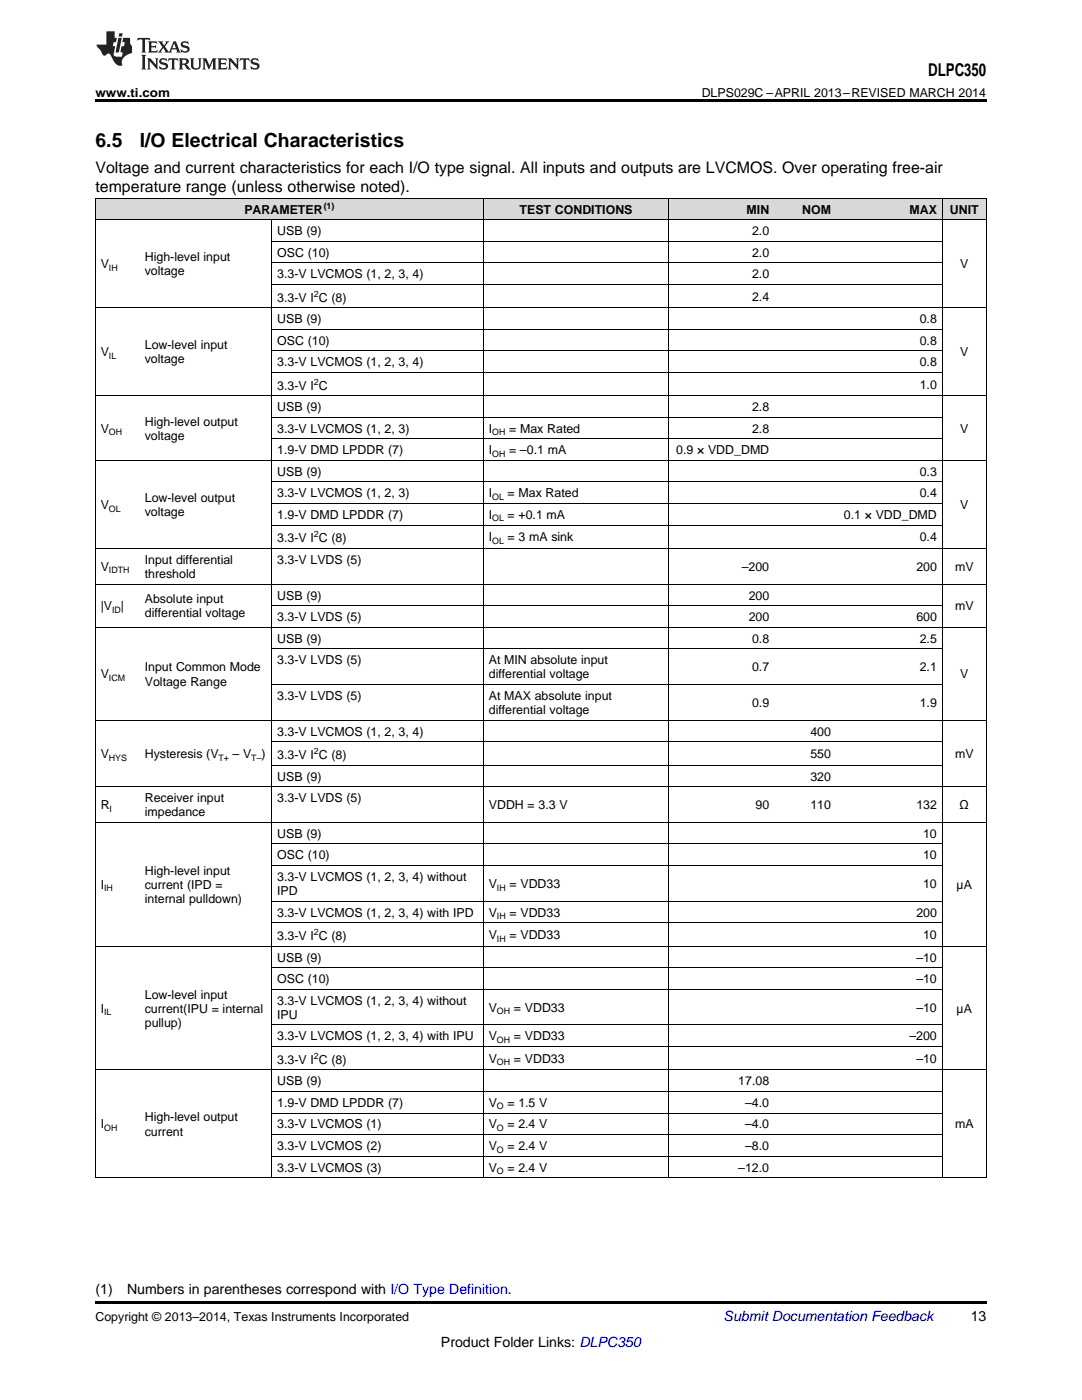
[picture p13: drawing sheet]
<svg xmlns="http://www.w3.org/2000/svg" width="216mm" height="279mm" viewBox="0 0 216 279" stroke-linecap="round" stroke-linejoin="round" font-family="sans-serif">
<defs><g id="words">
<g font-size="3.9">
<text x="19" y="29.3">6.5</text>
<text x="27.9" y="29.3">I/O Electrical Characteristics</text>
</g>
<text font-size="3.5" x="185.2" y="15.2">DLPC350</text>
<g font-size="3.2">
<text x="19" y="34.4">Voltage and current characteristics for each I/O type signal. All inputs and outputs are LVCMOS. Over operating free-air</text>
<text x="19" y="38.3">temperature range (unless otherwise noted).</text>
</g>
<g font-size="2.8">
<text x="19" y="258.2">(1)</text>
<text x="25.4" y="258.2">Numbers in parentheses correspond with I/O Type Definition.</text>
<text x="193.7" y="263.6">13</text>
<text x="88" y="268.9">Product Folder Links: DLPC350</text>
</g>
<text font-size="2.8" fill="#0000c8" x="144.4" y="263.6">Submit Documentation Feedback</text>
<g font-size="2.5">
<text x="19" y="19.3">www.ti.com</text>
<text x="140" y="19.3">DLPS029C –APRIL 2013–REVISED MARCH 2014</text>
<text x="48.8" y="42.6">PARAMETER</text>
<text x="55.3" y="46.9">USB (9)</text>
<text x="103.7" y="42.6">TEST CONDITIONS</text>
<text x="149" y="42.6">MIN</text>
<text x="150.1" y="46.9">2.0</text>
<text x="160.1" y="42.6">NOM</text>
<text x="181.5" y="42.6">MAX</text>
<text x="189.5" y="42.6">UNIT</text>
<text x="20.1" y="53.6">V</text>
<text x="28.9" y="52.1">High-level input</text>
<text x="55.3" y="51.2">OSC (10)</text>
<text x="150.1" y="51.2">2.0</text>
<text x="191.6" y="53.6">V</text>
<text x="28.9" y="55">voltage</text>
<text x="55.3" y="55.5">3.3-V LVCMOS (1, 2, 3, 4)</text>
<text x="150.1" y="55.5">2.0</text>
<text x="55.3" y="60.2">3.3-V I C (8)</text>
<text x="55.3" y="64.5">USB (9)</text>
<text x="150.1" y="60">2.4</text>
<text x="183.5" y="64.5">0.8</text>
<text x="20.1" y="71.1">V</text>
<text x="28.9" y="69.7">Low-level input</text>
<text x="55.3" y="68.8">OSC (10)</text>
<text x="183.5" y="68.8">0.8</text>
<text x="191.6" y="71.1">V</text>
<text x="28.9" y="72.5">voltage</text>
<text x="55.3" y="73.1">3.3-V LVCMOS (1, 2, 3, 4)</text>
<text x="55.3" y="77.8">3.3-V I C</text>
<text x="183.5" y="73.1">0.8</text>
<text x="183.5" y="77.6">1.0</text>
<text x="55.3" y="82.1">USB (9)</text>
<text x="150.1" y="82.1">2.8</text>
<text x="20.1" y="86.4">V</text>
<text x="28.9" y="84.9">High-level output</text>
<text x="28.9" y="87.8">voltage</text>
<text x="55.3" y="86.4">3.3-V LVCMOS (1, 2, 3)</text>
<text x="97.5" y="86.4">I</text>
<text x="101.6" y="86.4">= Max Rated</text>
<text x="150.1" y="86.4">2.8</text>
<text x="191.6" y="86.4">V</text>
<text x="55.3" y="90.7">1.9-V DMD LPDDR (7)</text>
<text x="55.3" y="95">USB (9)</text>
<text x="97.5" y="90.7">I</text>
<text x="101.6" y="90.7">= –0.1 mA</text>
<text x="134.9" y="90.7">0.9 × VDD_DMD</text>
<text x="183.5" y="95">0.3</text>
<text x="20.1" y="101.6">V</text>
<text x="28.9" y="100.2">Low-level output</text>
<text x="55.3" y="99.3">3.3-V LVCMOS (1, 2, 3)</text>
<text x="97.5" y="99.3">I</text>
<text x="101.3" y="99.3">= Max Rated</text>
<text x="183.5" y="99.3">0.4</text>
<text x="191.6" y="101.6">V</text>
<text x="28.9" y="103">voltage</text>
<text x="55.3" y="103.6">1.9-V DMD LPDDR (7)</text>
<text x="97.5" y="103.6">I</text>
<text x="101.3" y="103.6">= +0.1 mA</text>
<text x="168.4" y="103.6">0.1 × VDD_DMD</text>
<text x="20.1" y="113.9">V</text>
<text x="28.9" y="112.5">Input differential</text>
<text x="55.3" y="108.2">3.3-V I C (8)</text>
<text x="55.3" y="112.5">3.3-V LVDS (5)</text>
<text x="97.5" y="108.1">I</text>
<text x="101.3" y="108.1">= 3 mA sink</text>
<text x="148" y="113.9">–200</text>
<text x="182.8" y="113.9">200</text>
<text x="183.5" y="108.1">0.4</text>
<text x="190.6" y="113.9">mV</text>
<text x="28.9" y="115.4">threshold</text>
<text x="55.3" y="119.7">USB (9)</text>
<text x="149.4" y="119.7">200</text>
<text x="20.1" y="121.8">|V</text>
<text x="24.1" y="121.8">|</text>
<text x="28.9" y="120.4">Absolute input</text>
<text x="28.9" y="123.2">differential voltage</text>
<text x="55.3" y="124">3.3-V LVDS (5)</text>
<text x="149.4" y="124">200</text>
<text x="182.8" y="124">600</text>
<text x="190.6" y="121.8">mV</text>
<text x="55.3" y="128.3">USB (9)</text>
<text x="150.1" y="128.3">0.8</text>
<text x="183.5" y="128.3">2.5</text>
<text x="20.1" y="135.4">V</text>
<text x="28.9" y="134">Input Common Mode</text>
<text x="28.9" y="136.8">Voltage Range</text>
<text x="55.3" y="132.6">3.3-V LVDS (5)</text>
<text x="97.5" y="132.6">At MIN absolute input</text>
<text x="97.5" y="135.4">differential voltage</text>
<text x="150.1" y="134">0.7</text>
<text x="183.5" y="134">2.1</text>
<text x="191.6" y="135.4">V</text>
<text x="55.3" y="139.7">3.3-V LVDS (5)</text>
<text x="97.5" y="139.7">At MAX absolute input</text>
<text x="97.5" y="142.5">differential voltage</text>
<text x="150.1" y="141.1">0.9</text>
<text x="183.5" y="141.1">1.9</text>
<text x="55.3" y="146.8">3.3-V LVCMOS (1, 2, 3, 4)</text>
<text x="161.7" y="146.8">400</text>
<text x="20.1" y="151.3">V</text>
<text x="28.9" y="151.3">Hysteresis (V</text>
<text x="46.4" y="151.3">– V</text>
<text x="52.2" y="151.3">)</text>
<text x="55.3" y="151.5">3.3-V I C (8)</text>
<text x="55.3" y="155.8">USB (9)</text>
<text x="161.7" y="151.3">550</text>
<text x="161.7" y="155.8">320</text>
<text x="190.6" y="151.3">mV</text>
<text x="20.1" y="161.5">R</text>
<text x="28.9" y="160.1">Receiver input</text>
<text x="55.3" y="160.1">3.3-V LVDS (5)</text>
<text x="97.5" y="161.5">VDDH = 3.3 V</text>
<text x="150.7" y="161.5">90</text>
<text x="161.7" y="161.5">110</text>
<text x="182.8" y="161.5">132</text>
<text x="191.5" y="161.5">Ω</text>
<text x="28.9" y="162.9">impedance</text>
<text x="55.3" y="167.2">USB (9)</text>
<text x="184.2" y="167.2">10</text>
<text x="55.3" y="171.5">OSC (10)</text>
<text x="184.2" y="171.5">10</text>
<text x="20.1" y="177.4">I</text>
<text x="28.9" y="174.6">High-level input</text>
<text x="28.9" y="177.4">current (IPD =</text>
<text x="55.3" y="175.8">3.3-V LVCMOS (1, 2, 3, 4) without</text>
<text x="55.3" y="178.6">IPD</text>
<text x="97.5" y="177.2">V</text>
<text x="101.7" y="177.2">= VDD33</text>
<text x="184.2" y="177.2">10</text>
<text x="190.9" y="177.4">µA</text>
<text x="28.9" y="180.2">internal pulldown)</text>
<text x="55.3" y="183">3.3-V LVCMOS (1, 2, 3, 4) with IPD</text>
<text x="97.5" y="183">V</text>
<text x="101.7" y="183">= VDD33</text>
<text x="182.8" y="183">200</text>
<text x="55.3" y="187.6">3.3-V I C (8)</text>
<text x="55.3" y="191.9">USB (9)</text>
<text x="97.5" y="187.4">V</text>
<text x="101.7" y="187.4">= VDD33</text>
<text x="182.8" y="191.9">–10</text>
<text x="184.2" y="187.4">10</text>
<text x="55.3" y="196.2">OSC (10)</text>
<text x="182.8" y="196.2">–10</text>
<text x="20.1" y="202.1">I</text>
<text x="28.9" y="199.3">Low-level input</text>
<text x="28.9" y="202.1">current(IPU = internal</text>
<text x="55.3" y="200.5">3.3-V LVCMOS (1, 2, 3, 4) without</text>
<text x="55.3" y="203.3">IPU</text>
<text x="97.5" y="201.9">V</text>
<text x="102.6" y="201.9">= VDD33</text>
<text x="182.8" y="201.9">–10</text>
<text x="190.9" y="202.1">µA</text>
<text x="28.9" y="204.9">pullup)</text>
<text x="55.3" y="207.6">3.3-V LVCMOS (1, 2, 3, 4) with IPU</text>
<text x="97.5" y="207.6">V</text>
<text x="102.6" y="207.6">= VDD33</text>
<text x="181.5" y="207.6">–200</text>
<text x="55.3" y="212.3">3.3-V I C (8)</text>
<text x="97.5" y="212.1">V</text>
<text x="102.6" y="212.1">= VDD33</text>
<text x="182.8" y="212.1">–10</text>
<text x="55.3" y="216.6">USB (9)</text>
<text x="55.3" y="220.9">1.9-V DMD LPDDR (7)</text>
<text x="97.5" y="220.9">V</text>
<text x="101.2" y="220.9">= 1.5 V</text>
<text x="147.3" y="216.6">17.08</text>
<text x="148.7" y="220.9">–4.0</text>
<text x="20.1" y="225.2">I</text>
<text x="28.9" y="223.8">High-level output</text>
<text x="28.9" y="226.6">current</text>
<text x="55.3" y="225.2">3.3-V LVCMOS (1)</text>
<text x="97.5" y="225.2">V</text>
<text x="101.2" y="225.2">= 2.4 V</text>
<text x="148.7" y="225.2">–4.0</text>
<text x="190.6" y="225.2">mA</text>
<text x="55.3" y="229.5">3.3-V LVCMOS (2)</text>
<text x="55.3" y="233.8">3.3-V LVCMOS (3)</text>
<text x="97.5" y="229.5">V</text>
<text x="97.5" y="233.8">V</text>
<text x="101.2" y="229.5">= 2.4 V</text>
<text x="101.2" y="233.8">= 2.4 V</text>
<text x="147.3" y="233.8">–12.0</text>
<text x="148.7" y="229.5">–8.0</text>
<text x="19" y="263.6">Copyright © 2013–2014, Texas Instruments Incorporated</text>
</g>
<g font-size="1.8">
<text x="64.6" y="41.6">(1)</text>
<text x="21.7" y="54">IH</text>
<text x="62.6" y="59.2">2</text>
<text x="21.7" y="71.6">IL</text>
<text x="62.6" y="76.8">2</text>
<text x="21.7" y="86.9">OH</text>
<text x="98.2" y="86.9">OH</text>
<text x="98.2" y="91.2">OH</text>
<text x="98.2" y="99.8">OL</text>
<text x="21.7" y="102.1">OL</text>
<text x="62.6" y="107.2">2</text>
<text x="98.2" y="104.1">OL</text>
<text x="98.2" y="108.5">OL</text>
<text x="21.7" y="114.4">IDTH</text>
<text x="22.4" y="122.3">ID</text>
<text x="21.7" y="135.9">ICM</text>
<text x="21.7" y="151.8">HYS</text>
<text x="43.6" y="151.8">T+</text>
<text x="50.1" y="151.8">T–</text>
<text x="62.6" y="150.5">2</text>
<text x="21.9" y="162">I</text>
<text x="20.8" y="177.9">IH</text>
<text x="99.2" y="177.7">IH</text>
<text x="99.2" y="183.4">IH</text>
<text x="62.6" y="186.6">2</text>
<text x="99.2" y="187.9">IH</text>
<text x="20.8" y="202.6">IL</text>
<text x="99.2" y="202.4">OH</text>
<text x="99.2" y="208.1">OH</text>
<text x="62.6" y="211.3">2</text>
<text x="99.2" y="212.6">OH</text>
<text x="99.2" y="221.4">O</text>
<text x="20.8" y="225.7">OH</text>
<text x="99.2" y="225.7">O</text>
<text x="99.2" y="230">O</text>
<text x="99.2" y="234.3">O</text>
</g>
</g></defs>
<g fill="#d8d8d8">
<path d="M19 39.6h8.8v4.3h-8.8z"/>
<path d="M27.8 39.6h26.5v4.3h-26.5z"/>
<path d="M54.3 39.6h42.2v4.3h-42.2z"/>
<path d="M96.5 39.6h21.1v4.3h-21.1z"/>
<path d="M117.6 39.6h15.9v4.3h-15.9z"/>
<path d="M133.5 39.6h21.1v4.3h-21.1z"/>
<path d="M154.6 39.6h12.3v4.3h-12.3z"/>
<path d="M166.9 39.6h21.1v4.3h-21.1z"/>
<path d="M188 39.6h8.8v4.3h-8.8z"/>
</g>
<path d="M19 19.9h177.8v.5h-177.8zM19 259.7h177.8v.5h-177.8z" fill="#000"/>
<g fill="none" stroke="#000" stroke-width=".2">
<path d="M19 39.5h177.8M19.1 39.5v195.6M96.4 39.5v195.6M133.4 39.5v195.6M188 39.5v195.6M196.8 39.5v195.6M19 43.8h177.8M54.2 43.9v191.2M54.3 56.7h133.7M54.3 52.4h133.7M54.3 48.1h133.7M19 79h177.8"/>
<path d="M19 61.4h177.8M54.3 74.3h133.7M54.3 70h133.7M54.3 65.7h133.7M19 91.9h177.8M54.3 96.2h133.7M54.3 87.6h133.7M54.3 83.3h133.7M19 116.6h177.8M19 109.4h177.8M54.3 104.8h133.7M54.3 100.5h133.7"/>
<path d="M19 125.2h177.8M54.3 136.6h133.7M54.3 129.5h133.7M54.3 120.9h133.7M19 157h177.8M19 143.7h177.8M54.3 152.7h133.7M54.3 148h133.7M19 164.1h177.8M54.3 179.9h133.7M54.3 172.7h133.7M54.3 168.4h133.7"/>
<path d="M19 188.8h177.8M54.3 197.4h133.7M54.3 193.1h133.7M54.3 184.2h133.7M19 213.5h177.8M54.3 217.8h133.7M54.3 208.9h133.7M54.3 204.6h133.7M19 235h177.8M54.3 230.7h133.7M54.3 226.4h133.7M54.3 222.1h133.7"/>
</g>
<g fill="#231f20">
<path d="M27.5 7.6l-.1 .5 .4-.2h.6v.1v2.1l-.2 .4h1l-.3-.4v-2.1l.1-.1h.5l.5 .2-.2-.5zM29.5 8.3l.2 .3v1.5l-.2 .4h1.8l.2-.6a1.04 1.04 0 0 1-1.3 .2v-.7h.6l.3 .2v-.6l-.3 .2h-.6v-.6l.8-.1 .4 .3-.2-.5zM31.5 8.3l.9 1.1-.9 1.1h.8l-.2-.2 .5-.7 .4 .7-.2 .2h1.5l-.1-.2 .1-.4h.9l.1 .4-.2 .2h1l-.3-.3-.7-1.9h-.5l-.9 2-.8-1 .9-1h-.8l.1 .3-.3 .5-.4-.6 .2-.2zM34.7 8.6l.4 1h-.7zM36.3 8.4a.63 .63 0 0 0-.2 .7 .63 .63 0 0 0 .6 .4l.6 .2 .1 .2a.75 .75 0 0 1-.7 .4 .75 .75 0 0 1-.6-.5l.1 .7 .1-.1a1.11 1.11 0 0 0 1.5-.6 1.13 1.13 0 0 0-1.2-.8l-.1-.4a1.04 1.04 0 0 1 1.2 .2l-.2-.5-.1 .1-.5-.2zM28.2 10.9l.2 .4v2.2l-.2 .4h1l-.3-.4v-2.2l.3-.4zM29.3 11.6l.3 .4v1.5l-.3 .4h.8l-.2-.4v-1.3l1.5 1.7v-1.9l.2-.4h-.7l.2 .4v.9l-1.1-1.3zM32 11.8a.62 .62 0 0 0-.2 .7 .62 .62 0 0 0 .6 .4l.6 .1 .1 .3a.76 .76 0 0 1-.7 .3 .76 .76 0 0 1-.6-.4l.1 .7 .1-.1a1.11 1.11 0 0 0 1.5-.6 1.13 1.13 0 0 0-1.2-.8l-.1-.4a1.04 1.04 0 0 1 1.2 .2l-.2-.6-.1 .1-.5-.1zM33.7 11.6l-.2 .6a.61 .61 0 0 1 .8-.3v1.6l-.2 .4h.9l-.2-.4v-1.6a.63 .63 0 0 1 .8 .3l-.2-.6zM35.6 11.6l.3 .4v1.5l-.3 .4h1l-.2-.2v-.8l.5 .2a.76 .76 0 0 0 1.2 .7l-1-1a.58 .58 0 0 0 .6-.5 .58 .58 0 0 0-.5-.6zM36.4 11.9h.1a.45 .45 0 0 1 .5 .1 .45 .45 0 0 1 .1 .5l-.7 .2zM37.9 11.6l.2 .2a2.17 2.17 0 0 0 .3 1.9 .99 .99 0 0 0 1.6-.6v-1.1l.2-.4h-.7l.2 .2a1.92 1.92 0 0 1-.2 1.8 .6 .6 0 0 1-.9-.5v-1.1l.2-.4zM40.4 11.6l.2 .4v1.5l-.2 .4h.7l-.2-.4v-1.4l.8 1.8 .8-1.8v1.4l-.2 .4h.9l-.2-.4v-1.5l.2-.4h-.8l-.6 1.5-.6-1.5zM43.4 11.6l.2 .4v1.5l-.2 .4h1.8l.2-.6a1.04 1.04 0 0 1-1.3 .1v-.6h.5l.4 .2v-.6l-.4 .2h-.5v-.7h.8l.3 .3-.1-.6zM45.5 11.6l.2 .4v1.5l-.2 .4h.7l-.2-.4v-1.3l1.5 1.7v-1.9l.2-.4h-.7l.2 .4v.9l-1.1-1.3zM47.9 11.6l-.1 .6a.61 .61 0 0 1 .8-.3v1.6l-.3 .4h1l-.3-.4 .1-1.6a.63 .63 0 0 1 .7 .3l-.1-.6zM50.2 11.8a.62 .62 0 0 0-.2 .7 .62 .62 0 0 0 .6 .4l.6 .1 .2 .3a.76 .76 0 0 1-.8 .3 .76 .76 0 0 1-.6-.4l.1 .7 .2-.1a1.11 1.11 0 0 0 1.5-.6 1.13 1.13 0 0 0-1.3-.8l-.1-.4a1.04 1.04 0 0 1 1.2 .2l-.1-.6-.2 .1-.5-.1z"/>
<path d="M21.2 6.3v2.6h-1.9l.1 .4 .7 .9a.91 .91 0 0 0 1 .8 .56 .56 0 0 1 .5-.3 .56 .56 0 0 1 .5 .3l.4 .8a1.53 1.53 0 0 0 1.9 1.2 1.54 1.54 0 0 1 1-2.1l.9-.3v-1.4a1.52 1.52 0 0 1-.3-1.6h-1.4l-.2 .8h.5l-.2 .8h-.4l-.2 1v.2l.4 .1-.2 .8a1.93 1.93 0 0 1-1.6-.3l.3-1.8h-.5l.2-.8h.4l.2-.8h-.4v-1.3zM23.6 7.6l-.6 2.9h.7l.6-2.9zM23.8 6.6l-.1 .7h.6l.2-.7z"/>
</g>
<use href="#words"/>
</svg>
